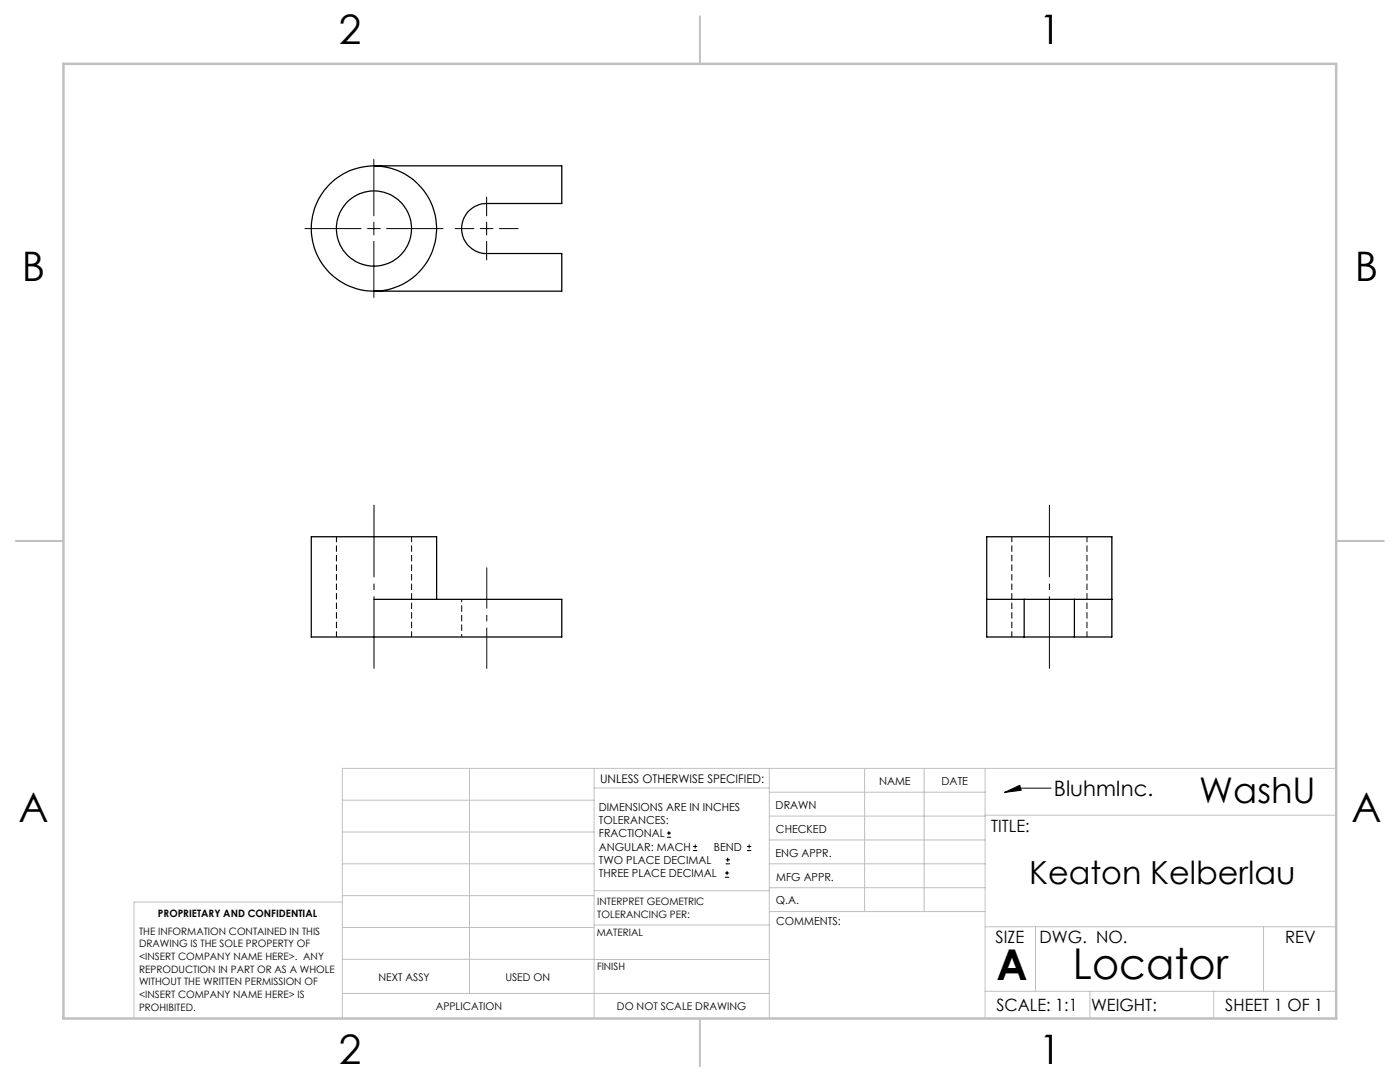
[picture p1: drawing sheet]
<svg xmlns="http://www.w3.org/2000/svg" width="279mm" height="216mm" viewBox="0 0 279 216" stroke-linecap="round" stroke-linejoin="round" font-family="sans-serif">
<defs><g id="words">
<g font-size="8.5">
<text x="198.9" y="195.5">A</text>
<text x="214.1" y="195.4">Locator</text>
</g>
<g font-size="8.1">
<text x="67.6" y="8.9">2</text>
<text x="207.3" y="8.9">1</text>
<text x="4.4" y="56.1">B</text>
<text x="270.4" y="56.1">B</text>
<text x="3.7" y="164.1">A</text>
<text x="269.7" y="164.1">A</text>
<text x="67.6" y="212.4">2</text>
<text x="207.3" y="212.4">1</text>
</g>
<text font-size="7.1" x="239.3" y="160.3">WashU</text>
<text font-size="6.3" x="205.4" y="176.4">Keaton Kelberlau</text>
<text font-size="4.2" x="210.3" y="158.9">BluhmInc.</text>
<g font-size="3.4">
<text x="197.8" y="166">TITLE:</text>
<text x="198.7" y="188.1">SIZE</text>
<text x="207.5" y="188.1">DWG. NO.</text>
<text x="256.5" y="188.2">REV</text>
<text x="198.8" y="201.7">SCALE: 1:1</text>
<text x="217.7" y="201.8">WEIGHT:</text>
<text x="244.5" y="201.7">SHEET 1 OF 1</text>
</g>
<text font-size="2.4" x="119.8" y="156.2">UNLESS OTHERWISE SPECIFIED:</text>
<g font-size="2.2">
<text x="119.5" y="161.8">DIMENSIONS ARE IN INCHES</text>
<text x="154.8" y="161.4">DRAWN</text>
<text x="175.4" y="156.6">NAME</text>
<text x="187.9" y="156.7">DATE</text>
<text x="119.5" y="164.4">TOLERANCES:</text>
<text x="119.5" y="167.1">FRACTIONAL</text>
<text x="154.9" y="166.3">CHECKED</text>
<text x="119.5" y="169.7">ANGULAR: MACH</text>
<text x="119.5" y="172.4">TWO PLACE DECIMAL</text>
<text x="142.5" y="169.7">BEND</text>
<text x="154.8" y="170.9">ENG APPR.</text>
<text x="119.5" y="175">THREE PLACE DECIMAL</text>
<text x="154.9" y="175.7">MFG APPR.</text>
<text x="154.9" y="180.4">Q.A.</text>
<text x="154.9" y="184.6">COMMENTS:</text>
</g>
<g font-size="2.1">
<text x="75.5" y="195.7">NEXT ASSY</text>
<text x="100.9" y="195.7">USED ON</text>
<text x="86.9" y="201.5">APPLICATION</text>
<text x="123.1" y="201.6">DO NOT SCALE DRAWING</text>
</g>
<g font-size="2">
<text x="31.5" y="182.9">PROPRIETARY AND CONFIDENTIAL</text>
<text x="119.2" y="180.6">INTERPRET GEOMETRIC</text>
<text x="119.2" y="183.1">TOLERANCING PER:</text>
<text x="27.8" y="186.5">THE INFORMATION CONTAINED IN THIS</text>
<text x="27.8" y="189">DRAWING IS THE SOLE PROPERTY OF</text>
<text x="27.8" y="191.6">&lt;INSERT COMPANY NAME HERE&gt;. ANY</text>
<text x="119.1" y="186.7">MATERIAL</text>
<text x="27.8" y="194.1">REPRODUCTION IN PART OR AS A WHOLE</text>
<text x="27.8" y="196.6">WITHOUT THE WRITTEN PERMISSION OF</text>
<text x="119.1" y="193.5">FINISH</text>
<text x="27.8" y="199.1">&lt;INSERT COMPANY NAME HERE&gt; IS</text>
<text x="27.8" y="201.7">PROHIBITED.</text>
</g>
</g></defs>
<path d="M67.1 107.1v20M201.9 107.1v20M82.1 127.1v-20M216.9 127.1v-20" fill="none" stroke="#000" stroke-width=".2" stroke-dasharray="1.3 .6" stroke-dashoffset=".2" stroke-linecap="butt"/>
<path d="M92.1 119.6v7.5" fill="none" stroke="#000" stroke-width=".2" stroke-dasharray="1.3 .6" stroke-dashoffset=".7" stroke-linecap="butt"/>
<g fill="none" stroke="#000" stroke-width=".25">
<path d="M74.6 33.1h37.5v7.5h-15a5 5 0 0 0-5 5 5 5 0 0 0 5 5h15v7.5h-37.5M74.6 119.6h37.5v7.5h-50v-20h25v12.5M196.9 119.6h7.5M204.4 119.6h10M204.4 119.6v7.5M214.4 119.6h7.5M214.4 119.6v7.5M204.4 127.1h10M204.4 127.1h-7.5v-20h25v20h-7.5"/>
<circle cx="74.6" cy="45.6" r="7.5"/>
<circle cx="74.6" cy="45.6" r="12.5"/>
</g>
<g fill="none" stroke="#000" stroke-width=".2">
<path d="M74.6 31.8v11.3M97.1 39.3v3.8M60.9 45.6h11.2M73.3 45.6h2.6M74.6 44.3v2.6M74.6 48.2v11.2M77.2 45.6h11.2M90.8 45.6h3.8M95.8 45.6h2.6M97.1 44.3v2.6M97.1 48.2v3.7M99.7 45.6h3.7"/>
<path d="M200.5 158.1l3-1.4 .3 1zM209.8 157.3h-6.4l-2.9 .8M133.1 167.1h.8M133.1 166.2h.8M133.5 165.8v.9M138.3 169.7h.8M138.3 168.9h.8M138.7 168.5v.8M144.7 175h.8M144.7 174.2h.8M144.8 172.4h.9M144.8 171.6h.9"/>
<path d="M145.1 173.8v.8M145.2 171.1v.9M149.1 169.7h.8M149.1 168.9h.8M149.5 168.5v.8"/>
</g>
<path d="M97.1 133.4v-20.2" fill="none" stroke="#000" stroke-width=".2" stroke-dasharray="15.2 1.3 1.3 1.3" stroke-dashoffset="7" stroke-linecap="butt"/>
<path d="M74.6 133.4v-32.7M209.4 133.4v-32.7" fill="none" stroke="#000" stroke-width=".2" stroke-dasharray="15.2 1.3 1.3 1.3" stroke-dashoffset=".8" stroke-linecap="butt"/>
<g fill="none" stroke="#c0c0c0" stroke-width=".2">
<path d="M68.3 159.7h50.3M93.7 153.3v44.9M118.6 153.3v49.9M118.6 157.2h34.9M153.5 153.3v49.9M153.5 158.1h43.1M172.5 153.3v28.6M184.4 153.3v28.6M196.6 153.3v49.9M266.7 153.3h-198.4v49.9M68.3 178.7h50.3M68.3 172.4h50.3"/>
<path d="M68.3 166h50.3M68.3 180h-41.6v23.2M118.6 177.7h35M153.5 167.6h43.1M153.5 162.8h43.1M153.5 172.4h43.1M153.5 177.1h43.1M196.6 162.7h70.1M68.3 198.2h85.2M68.3 191.4l85.2 .1M68.3 185.1h50.3M118.6 184.6h35"/>
<path d="M153.6 181.9h43M196.6 197.8h70.1M196.6 184.9h70.1M206.7 184.9v12.9M217.5 197.8v5.4M242.2 197.8v5.4M252.2 184.9v12.9"/>
</g>
<path d="M139.7 3.2v9.5M3.1 107.9h9.6M266.7 107.9h9.5M139.7 203.2v9.6" fill="none" stroke="#c0c0c0" stroke-width=".25"/>
<path d="M12.7 12.7h254v190.5h-254z" fill="none" stroke="#c0c0c0" stroke-width=".5"/>
<path d="M200.5 158.1l3-1.4 .3 1z" fill="#000"/>
<use href="#words"/>
</svg>
